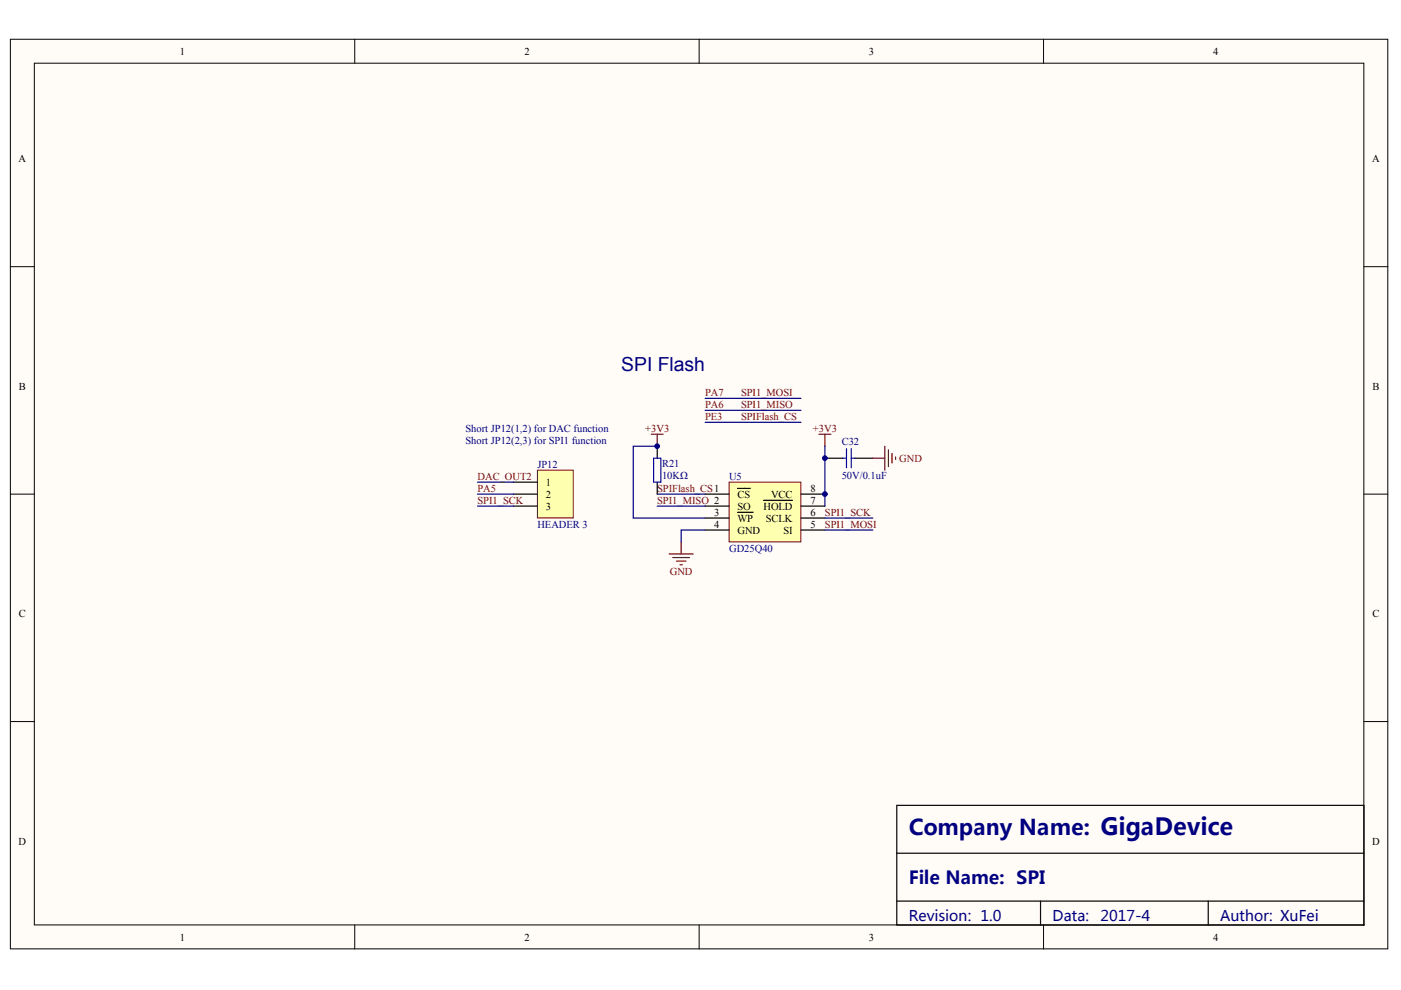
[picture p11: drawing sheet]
<svg xmlns="http://www.w3.org/2000/svg" width="297mm" height="210mm" viewBox="0 0 297 210" stroke-linecap="round" stroke-linejoin="round" font-family="sans-serif">
<defs><g id="words">
<text font-size="4.6" fill="#000080" x="192.7" y="177.1">Company Name: GigaDevice</text>
<text font-size="4.1" fill="#000080" x="131.7" y="78.6">SPI Flash</text>
<text font-size="3.8" fill="#000080" x="192.7" y="187.5">File Name: SPI</text>
<g font-size="3.1" fill="#000080">
<text x="192.7" y="195.4">Revision: 1.0</text>
<text x="223.2" y="195.4">Data:</text>
<text x="233.3" y="195.4">2017-4</text>
<text x="258.7" y="195.4">Author: XuFei</text>
</g>
<g font-size="2.2">
<text x="38.2" y="11.6">1</text>
<text x="111.2" y="11.6">2</text>
<text x="184.2" y="11.6">3</text>
<text x="257.2" y="11.6">4</text>
<text x="4" y="34.4">A</text>
<text x="290.9" y="34.4">A</text>
<text x="4" y="82.6">B</text>
<text x="291" y="82.6">B</text>
<text x="115.7" y="103">1</text>
<text x="115.7" y="105.5">2</text>
<text x="156.4" y="105.5">CS</text>
<text x="163.5" y="105.5">VCC</text>
<text x="171.9" y="106.8">7</text>
<text x="171.9" y="104.3">8</text>
<text x="115.7" y="108.1">3</text>
<text x="151.4" y="109.3">3</text>
<text x="151.4" y="111.9">4</text>
<text x="156.4" y="108.1">SO</text>
<text x="156.4" y="110.6">WP</text>
<text x="156.4" y="113.2">GND</text>
<text x="161.9" y="108.1">HOLD</text>
<text x="162.4" y="110.6">SCLK</text>
<text x="166.1" y="113.2">SI</text>
<text x="171.9" y="111.9">5</text>
<text x="171.9" y="109.3">6</text>
<text x="4" y="130.9">C</text>
<text x="291" y="130.9">C</text>
<text x="4" y="179.1">D</text>
<text x="290.9" y="179.1">D</text>
<text x="38.2" y="199.4">1</text>
<text x="111.2" y="199.4">2</text>
<text x="184.2" y="199.4">3</text>
<text x="257.2" y="199.4">4</text>
</g>
<g font-size="2.2" fill="#800000">
<text x="149.5" y="84">PA7</text>
<text x="157.1" y="84">SPI1_MOSI</text>
<text x="149.5" y="89">PE3</text>
<text x="149.5" y="86.5">PA6</text>
<text x="157.1" y="86.5">SPI1_MISO</text>
<text x="157.1" y="89">SPIFlash_CS</text>
<text x="136.8" y="91.6">+3V3</text>
<text x="172.4" y="91.6">+3V3</text>
<text x="101.2" y="101.7">DAC_OUT2</text>
<text x="190.6" y="97.9">GND</text>
<text x="101.2" y="106.8">SPI1_SCK</text>
<text x="101.2" y="104.3">PA5</text>
<text x="139.3" y="106.8">SPI1_MISO 2</text>
<text x="139.3" y="104.3">SPIFlash_CS1</text>
<text x="174.9" y="109.3">SPI1_SCK</text>
<text x="174.9" y="111.9">SPI1_MOSI</text>
<text x="142" y="122">GND</text>
</g>
<g font-size="2.2" fill="#000080">
<text x="98.7" y="91.6">Short JP12(1,2) for DAC function</text>
<text x="98.7" y="94.1">Short JP12(2,3) for SPI1 function</text>
<text x="178.5" y="94.4">C32</text>
<text x="113.9" y="99.2">JP12</text>
<text x="140.4" y="98.9">R21</text>
<text x="140.4" y="101.5">10KΩ</text>
<text x="154.6" y="101.7">U5</text>
<text x="178.5" y="101.5">50V/0.1uF</text>
<text x="113.9" y="111.9">HEADER 3</text>
<text x="154.6" y="117">GD25Q40</text>
</g>
</g></defs>
<g fill="#fffcf8" stroke="#000" stroke-width=".21">
<path d="M2.2 8.3h292v192.9h-292z"/>
<path d="M7.3 13.4h281.9v182.7h-281.9z"/>
</g>
<path d="M75.2 8.3v5.1M148.2 8.3v5.1M221.2 8.3v5.1M2.2 56.5h5.1M289.2 56.5h5.1M2.2 104.8h5.1M289.2 104.8h5.1M2.2 153h5.1M289.2 153h5.1M75.2 196.1v5.1M148.2 196.1v5.1M221.2 196.1v5.1" fill="none" stroke="#000" stroke-width=".21"/>
<path d="M190.1 170.8h99.1v25.3h-99.1zM190.1 180.9h99.1M190.1 191.1h99.1M220.6 191.1v5M256.2 191.1v5" fill="none" stroke="#000" stroke-width=".25"/>
<path d="M154.6 102.2h15.2v12.7h-15.2z" fill="#ffffb0" stroke="#800000" stroke-width=".21"/>
<g fill="none" stroke="#000" stroke-width=".25">
<path d="M139.3 94.6v2.6M174.9 97.2h3.8M181.2 97.2h3.9M139.3 102.2v2.6M149.5 104.8h5.1M149.5 107.3h5.1M149.5 109.8h5.1M149.5 112.4h5.1M156.4 103.5h2.7M156.4 108.6h3.3M161.9 106.1h6.1M169.8 104.8h5.1"/>
<path d="M169.8 107.3h5.1M169.8 109.8h5.1M169.8 112.4h5.1"/>
</g>
<g fill="none" stroke="#800000" stroke-width=".25">
<path d="M138.1 92.1h2.5M139.3 92.1v2.5M173.6 92.1h2.6M174.9 92.1v2.5M185.1 97.2h2.5M187.6 94.6v5.1M188.4 95.4v3.5M189.1 96.1v2.1M189.9 96.9v.5M141.9 117.5h5.1M142.6 118.2h3.6M143.4 119h2"/>
<path d="M144.2 119.7h.5M144.4 114.9v2.6"/>
</g>
<path d="M139.3 94.6h-5v15.2h15.2M149.5 87h20.3M149.5 89.5h20.3M149.5 84.5h20.3M174.9 94.6v12.7M139.3 104.8h10.2M139.3 107.3h10.2M149.5 112.4h-5.1v2.5M174.9 112.4h10.2M174.9 109.8h10.2" fill="none" stroke="#000080" stroke-width=".25"/>
<path d="M138.6 97.2h1.5v5h-1.5zM178.7 97.2h.8M179.5 95.1v4.1M180.5 97.2h.7M180.5 95.1v4.1" fill="none" stroke="#00f" stroke-width=".25"/>
<path d="M113.9 99.7h7.6v10.1h-7.6z" fill="#ffffb0" stroke="#800000" stroke-width=".21"/>
<path d="M108.9 102.2h5M108.9 104.8h5M108.9 107.3h5" fill="none" stroke="#000" stroke-width=".25"/>
<path d="M101.2 104.8h7.7M101.2 107.3h7.7M101.2 102.2h7.7" fill="none" stroke="#000080" stroke-width=".25"/>
<g fill="#000080" stroke="#000080" stroke-width=".21">
<circle cx="139.3" cy="94.6" r=".5"/>
<circle cx="174.9" cy="104.8" r=".5"/>
<circle cx="174.9" cy="97.1" r=".5"/>
</g>
<use href="#words"/>
</svg>
